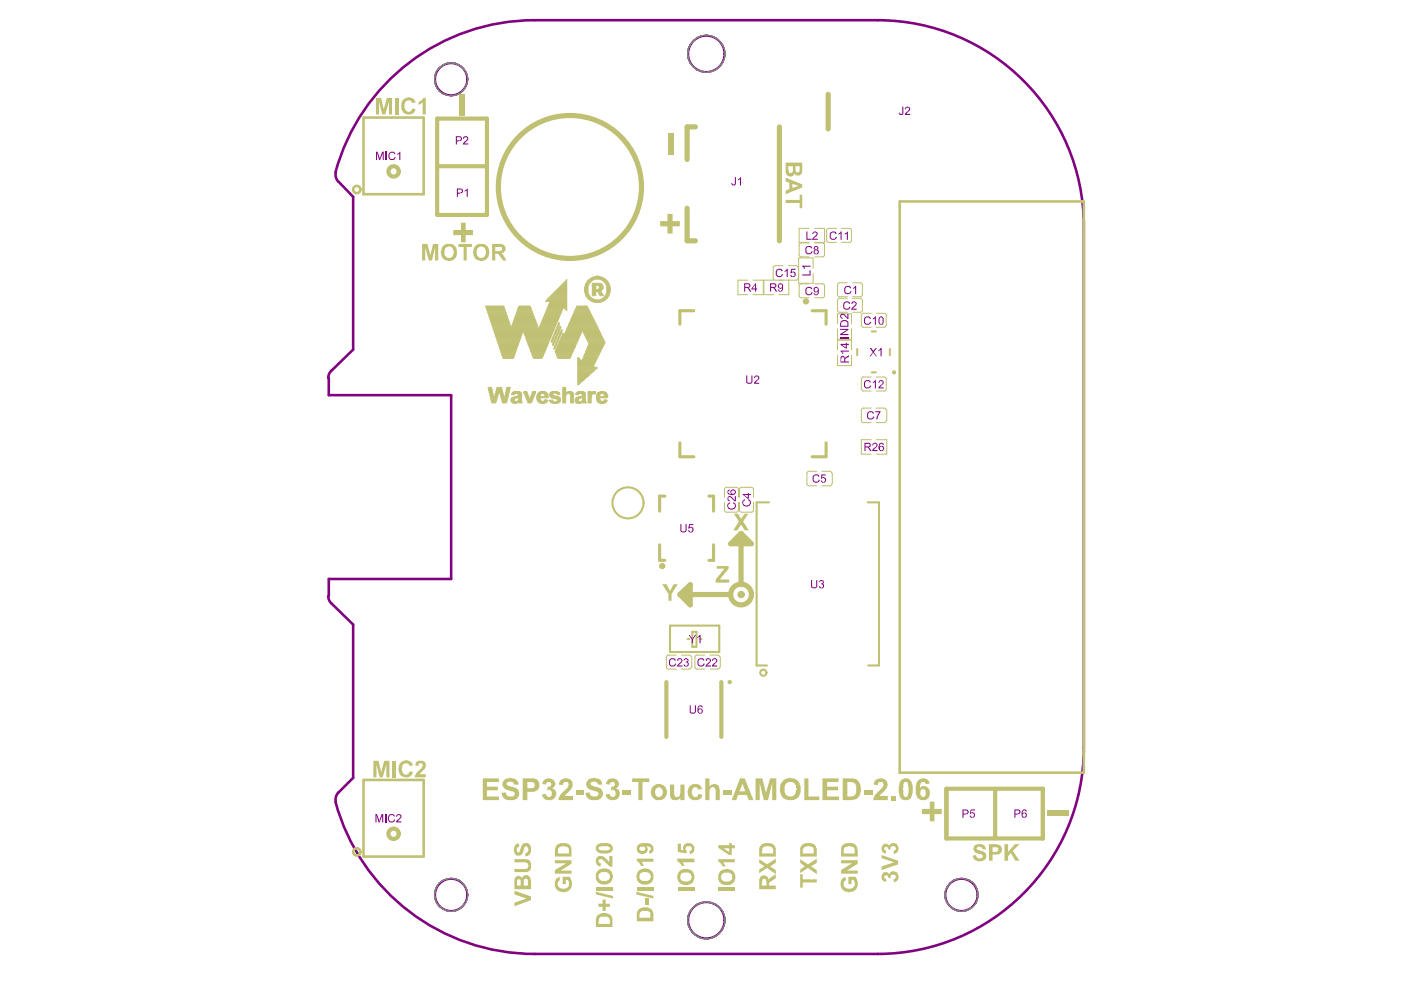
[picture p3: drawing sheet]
<svg xmlns="http://www.w3.org/2000/svg" width="297mm" height="210mm" viewBox="0 0 297 210" stroke-linecap="round" stroke-linejoin="round" font-family="sans-serif">
<g fill="none" stroke="#808080" stroke-width=".21">
<circle cx="95.5" cy="16.8" r="3.5"/>
<circle cx="149.4" cy="11.4" r="3.9"/>
<circle cx="95.5" cy="189.3" r="3.5"/>
<circle cx="149.4" cy="194.7" r="3.9"/>
<circle cx="203.4" cy="189.3" r="3.5"/>
</g>
<path d="M71 36.4a43.7 43.7 0 0 1 42.1-32.1h72.5a43.6 43.6 0 0 1 43.7 43.6v110.3a43.6 43.6 0 0 1-43.7 43.6h-72.5a43.7 43.7 0 0 1-42.1-32.1M71.1 36.4a2.19 2.19 0 0 0 .5 2.1M71.6 38.5l3.1 3.1v32.4l-4.6 4.4a2.19 2.19 0 0 0-.7 1.6M69.6 80v3.6h25.9v38.9h-25.9v3.6M69.4 126.1a2.19 2.19 0 0 0 .7 1.6l4.6 4.5v32.4l-3.1 3.1M71.6 167.6a2.19 2.19 0 0 0-.5 2.2" fill="none" stroke="#800080" stroke-width=".55"/>
<g fill="none" stroke="#800080" stroke-width=".44">
<circle cx="95.5" cy="16.8" r="3.4"/>
<circle cx="149.4" cy="11.4" r="3.8"/>
<circle cx="95.5" cy="189.4" r="3.4"/>
<circle cx="149.4" cy="194.7" r="3.8"/>
<circle cx="203.4" cy="189.4" r="3.4"/>
</g>
<g fill="none" stroke="#c0c073" stroke-width=".22">
<path d="M158.2 59.3h-2.1v3.1h2.1M159.3 59.3h2.2v3.1h-2.2M163.6 56.7v2.1M163.7 59.3h-2.1v3.1h2.1M164 59.3h4.4M164 56.2h1.7M166.8 56.2h1.6M166.9 59.3v3.1h-2.1M169.1 51.8v2.1M169.5 51.4h1.7M169.5 54.4h1.7M171.2 48.3h-2.1v3h2.1"/>
<path d="M172 56.8v-2.2h-3v5.3h3v-2M172.4 48.3h2v3h-2M172.4 51.4h1.6M172.4 54.4h1.6M174.4 51.8v2.1M174.9 48.8v2M175.3 51.3h1.7M175.3 48.3h1.7M177.6 59.8h1.7M178.1 51.3h1.6M178.1 48.3h1.6M180.2 48.8v2"/>
<path d="M180.4 59.8h1.6M169.1 60.5v2.1M169.5 60.1h1.7M169.5 63h1.7M172.4 60.1h1.6M172.4 63h1.6M174.4 60.5v2.1M177.2 68.5v-2.1h3v2.1M177.2 69.6v2.2h3v-2.2M177.2 74.1v-2.1h3v2.1M177.2 75.2v2.2h3v-2.2M177.2 60.3v2.1"/>
<path d="M177.2 63.6v2M177.6 66.1h1.7M177.6 62.8h1.7M177.6 63.1h1.7M180.4 66.1h1.6M180.4 62.8h1.6M180.4 63.1h1.6M182.2 66.7v2.1M182.5 60.3v2.1M182.5 63.6v2M182.7 79.8h1.6M182.7 69.3h1.6"/>
<path d="M182.7 66.3h1.6M185.4 79.8h1.7M185.4 69.3h1.7M185.4 66.3h1.7M187.5 66.7v2.1M171.2 99.7h1.6M173.9 99.7h1.6M182.2 80.2v2.1M182.2 86.8v2.2M182.7 89.4h1.6M182.7 86.4h1.6M182.7 82.7h1.6"/>
<path d="M184.3 93h-2.1v3.1h2.1M185.4 93h2.2v3.1h-2.2M185.4 89.4h1.7M185.4 86.4h1.7M185.4 82.7h1.7M187.5 80.2v2.1M187.6 86.8v2.2M153.3 103.6v1.6M153.3 106.3v1.6M153.7 108.4h2.1M153.7 103.1h2.1M156.2 103.6v1.6"/>
<path d="M156.2 106.3v1.6M156.5 103.6v1.6M156.5 106.3v1.6M156.9 108.4h2.1M156.9 103.1h2.1M159.4 103.6v1.6M159.4 106.3v1.6M170.7 100.2v2.1M171.2 102.8h1.6M173.9 102.8h1.6M176.1 100.2v2.1M141 139.1v2"/>
<path d="M141.4 138.6h1.7M144.2 138.6h1.6M146.4 139.1v2M147 139.1v2M147.5 138.6h1.6M150.2 138.6h1.6M152.4 139.1v2M141.4 141.6h1.7M144.2 141.6h1.6M147.5 141.6h1.6M150.2 141.6h1.6"/>
</g>
<path d="M181.4 73.9v1.3M184.4 78.8h.9M184.4 70.1h.9M188.3 73.9v1.3M162.7 106.3h-2.6v34.5h2.2M183.6 106.3h2.4v34.5h-2.3M141.8 132.4h10.4v5.6h-10.4zM145.5 135.2h.3M146.5 133.7h.8v3.2h-.8zM148 135.2h.4" fill="none" stroke="#c0c073" stroke-width=".44"/>
<path d="M146.8 65.7h-3v2.9M171.8 65.7h3v2.9M143.8 93.7v3h3M174.8 93.7v3h-3M139.6 115.3v3.3h1.1M140.7 105h-1.1v3.2M150 105h1v3.2M151 115.3v3.3h-1" fill="none" stroke="#c0c073" stroke-width=".66"/>
<path d="M175.2 19.9v7.4M147.1 26.8h-1.7v7M164.9 26.8v24.2M145.4 44.1v6.9h1.7M154.6 115.1l2.2-2.2 2.2 2.2zM156.8 115.1v8.6M143.8 125.8l2.2-2.1v4.3zM146 125.8h8.6" fill="none" stroke="#c0c073" stroke-width="1.1"/>
<g fill="none" stroke="#c0c073" stroke-width=".21">
<path d="M119.1 59.9h.8M119.3 59.8h.6M119.4 59.7h.5M119.5 59.6h.4M119.6 59.5h.3M119.7 59.4h.2M119.8 59.3h.1M119.8 59.2h.1M124 59.9h.7M124.1 59.8h.8M124.1 59.7h.9M124.2 59.6h.9"/>
<path d="M124.2 59.5h1M124.3 59.4h1M124.4 59.3h1.1M124.5 59.2h1.3M124.6 59.1h3.5M124.9 59h3M125 58.8h2.8M125.2 58.7h2.4M125.3 59.9h1.7M125.4 58.6h2M125.8 58.5h1.1M126.2 58.4h.4"/>
<path d="M126.9 59.2h1.4M127.3 59.3h1.1M127.5 59.4h1M127.6 59.5h1M127.7 59.6h.9M127.8 59.7h.9M127.9 59.8h.9M128 59.9h.8M102.7 64.8h3.9M102.8 65h3.8M102.8 64.9h3.8M102.8 65.1h3.8"/>
<path d="M102.9 65.4h4M102.9 65.3h3.9M102.9 65.2h3.9M103 65.7h4M103 65.6h3.9M103 65.5h3.9M103.1 66.1h4M103.1 66h3.9M103.1 65.9h3.9M103.2 66.4h4M103.2 66.3h3.9M103.2 66.2h3.9"/>
<path d="M103.4 66.7h3.9M103.4 66.6h3.8M103.4 66.5h3.8M103.5 67.1h3.9M103.5 67h3.8M103.5 66.8h3.8M103.6 67.4h3.8M103.6 67.3h3.8M103.6 67.2h3.8M103.7 67.7h3.9M103.7 67.6h3.8M103.7 67.5h3.8"/>
<path d="M103.8 67.8h3.8M103.8 68.1h3.9M103.8 67.9h3.8M103.9 68.4h3.9M103.9 68.3h3.8M103.9 68.2h3.8M104 68.7h4M104 68.6h3.8M104 68.5h3.8M104.1 69h4M104.1 68.9h3.9M104.1 68.8h3.9"/>
<path d="M104.2 69.4h9.7M104.2 69.3h3.9M104.2 69.1h3.9M104.3 69.7h13M104.3 69.6h13M104.3 69.5h13.1M104.4 70h12.8M104.4 69.9h12.8M104.4 69.8h12.8M104.6 70.4h6M104.6 70.2h6M104.6 70.1h6"/>
<path d="M104.7 70.7h5.8M104.7 70.6h5.8M104.7 70.5h5.8M104.8 71h5.6M104.8 70.9h5.6M104.8 70.8h5.6M104.9 71.3h5.4M104.9 71.2h5.4M104.9 71.1h5.4M105 71.7h5.2M105 71.6h5.2M105 71.4h5.2"/>
<path d="M105.1 72h4.8M105.1 71.9h4.9M105.1 71.8h4.9M105.2 72.3h4.6M105.2 72.2h4.7M105.2 72.1h4.7M105.3 72.7h4.4M105.3 72.5h4.5M105.3 72.4h4.5M105.4 73h4.2M105.4 72.9h4.3M105.4 72.8h4.3"/>
<path d="M105.5 73.3h4M105.5 73.2h4.1M105.5 73.1h4.1M105.7 73.6h3.7M105.7 73.5h3.7M105.7 73.4h3.8M105.8 74h3.5M105.8 73.7h3.6M105.8 73.9h3.5M105.9 74.3h3.3M105.9 74.2h3.3M105.9 74.1h3.4"/>
<path d="M106 74.6h3.1M106 74.5h3.1M106 74.4h3.2M106.1 75h2.8M106.1 74.8h2.8M106.1 74.7h3M106.2 75.3h2.6M106.2 75.2h2.6M106.2 75.1h2.7M106.3 75.6h2.4M106.3 75.5h2.4M106.3 75.4h2.5"/>
<path d="M106.4 75.8h2.2M106.4 75.7h2.2M108.2 69.3h5.7M108.2 69.1h5.6M108.3 69h5.5M108.3 68.9h5.5M108.3 68.8h5.4M108.4 68.7h5.3M108.4 68.6h5.3M108.4 68.5h5.2M108.5 68.4h5.1M108.5 68.3h4.9"/>
<path d="M108.6 68.2h4.8M108.6 68.1h4.8M108.6 67.9h4.7M108.7 67.8h4.6M108.7 67.7h4.6M108.7 67.6h4.5M108.8 67.5h4.4M108.8 67.4h4.3M108.8 67.3h4.3M108.9 67.2h4.2M108.9 67.1h4.1M108.9 67h4.1"/>
<path d="M109.1 66.8h3.8M109.1 66.7h3.8M109.2 66.6h3.7M109.2 66.5h3.6M109.2 66.4h3.6M109.3 66.3h3.5M109.3 66.2h3.4M109.3 66.1h3.4M109.4 66h3.3M109.4 65.9h3.2M109.4 65.7h3.2M109.5 65.6h3"/>
<path d="M109.5 65.5h3M109.5 65.4h3M109.6 65.3h2.7M109.6 65.2h2.7M109.6 65.1h2.7M109.7 65h2.5M109.7 64.9h2.5M109.8 64.8h2.3M110.7 70.1h6.4M110.8 70.5h6.2M110.8 70.4h6.2M110.8 70.2h6.3"/>
<path d="M110.9 70.8h5.9M110.9 70.7h5.9M110.9 70.6h5.9M111 71h5.7M111 70.9h5.7M111.1 71.3h5.5M111.1 71.2h5.5M111.1 71.1h5.5M111.2 71.7h5.2M111.2 71.6h5.3M111.2 71.4h5.3M111.4 72h4.9"/>
<path d="M111.4 71.9h4.9M111.4 71.8h5M111.5 72.2h4.7M111.5 72.1h4.8M111.6 72.5h4.5M111.6 72.4h4.5M111.6 72.3h4.6M111.7 72.9h4.3M111.7 72.8h4.3M111.7 72.7h4.4M111.8 73.1h4.1M111.8 73h4.1"/>
<path d="M111.9 73.4h3.8M111.9 73.3h3.8M111.9 73.2h4M112 73.6h3.6M112 73.5h3.6M112.1 74h3.4M112.1 73.7h3.4M112.1 73.9h3.4M112.2 74.3h3.1M112.2 74.2h3.2M112.2 74.1h3.2M112.3 74.5h3"/>
<path d="M112.3 74.4h3M112.5 74.8h2.6M112.5 74.7h2.7M112.5 74.6h2.7M112.6 75.2h2.4M112.6 75.1h2.4M112.6 75h2.5M112.7 75.4h2.2M112.7 75.3h2.3M112.8 75.7h2M112.8 75.6h2M112.8 75.5h2.1"/>
<path d="M112.9 75.8h1.8M114.1 69.4h3.3M114.1 69.3h3.3M114.1 69.1h3.4M114.2 69h3.3M114.2 68.9h3.4M114.3 68.8h3.3M114.3 68.7h3.4M114.3 68.6h3.4M114.4 68.5h3.3M114.4 68.4h3.4M114.5 68.3h3.3"/>
<path d="M114.5 68.2h3.4M114.7 67.8h3.4M114.7 68.1h3.2M114.7 67.9h3.4M114.8 67.7h3.3M114.8 67.6h3.4M114.9 67.5h3.3M114.9 67.4h3.4M114.9 67.3h3.4M115 67.2h3.3M115 67.1h3.4M115.1 67h3.3"/>
<path d="M115.1 66.8h3.4M115.2 66.7h3.3M115.2 66.6h3.4M115.2 66.5h3.4M115.3 66.4h3.3M115.3 66.3h3.4M115.4 66.2h3.3M115.4 66.1h3.4M115.4 66h3.4M115.4 63.8h4.5M115.4 63.7h4.5M115.5 65.9h3.3"/>
<path d="M115.5 65.7h3.4M115.6 65.6h3.3M115.6 65.5h3.4M115.6 65.4h3.4M115.6 63.6h4.3M115.6 63.4h4.3M115.7 63.3h4.2M115.7 65.3h3.4M115.7 65.2h3.4M115.9 63.2h4M115.9 65h4M115.9 65.1h3.2"/>
<path d="M116 63.1h3.9M116 64.9h3.9M116 64.8h3.9M116 64.7h3.9M116.1 63h3.8M116.1 64.5h3.8M116.1 64.4h3.8M116.2 62.9h3.7M116.2 64.3h3.7M116.2 64.2h3.7M116.3 62.8h3.6M116.3 64.1h3.6"/>
<path d="M116.3 64h3.6M116.3 63.9h3.6M116.4 62.7h3.5M116.5 62.6h3.4M116.6 62.5h3.3M116.6 72.4h.2M116.6 72.3h.2M116.6 72.2h.2M116.6 72.1h.4M116.6 72h.4M116.7 62.4h3.2M116.7 71.9h.4"/>
<path d="M116.7 71.8h.4M116.8 62.2h3.1M116.8 73h.4M116.8 72.9h.4M116.8 71.7h.4M116.8 71.6h.4M116.8 71.4h.4M117 62.1h2.9M117 73.1h.1M117 72.8h.2M117 72.7h.3M117 72.5h.3"/>
<path d="M117 71.3h.3M117 71.2h.3M117.1 62h2.8M117.1 72.4h.3M117.1 72.3h.3M117.1 71.1h.3M117.1 71h.3M117.2 61.9h2.7M117.2 73.7h.2M117.2 73.6h.3M117.2 73.5h.3M117.2 72.2h.3"/>
<path d="M117.2 72.1h.3M117.2 72h.3M117.2 70.9h.2M117.2 70.8h.3M117.2 70.7h.3M117.2 73.9h.2M117.3 61.8h2.6M117.3 73.4h.3M117.3 73.3h.3M117.3 73.2h.3M117.3 71.9h.3M117.3 71.8h.3"/>
<path d="M117.3 70.6h.3M117.3 70.5h.3M117.4 61.7h2.5M117.4 74.3h3.9M117.4 73.1h.3M117.4 73h.3M117.4 71.7h.3M117.4 71.6h.3M117.4 70.4h.3M117.4 70.2h.3M117.4 70.1h.3M117.5 61.6h2.4"/>
<path d="M117.5 74.6h3.6M117.5 74.5h3.7M117.5 74.4h3.7M117.5 74.2h3.8M117.5 74.1h3.8M117.5 72.9h.3M117.5 72.8h.3M117.5 71.4h.3M117.5 71.3h.3M117.5 71.2h.3M117.5 70h.3M117.5 69.9h.3"/>
<path d="M117.6 61.5h2.3M117.6 74.8h3.4M117.6 74.7h3.5M117.6 74h3.9M117.6 72.7h.2M117.6 72.5h.3M117.6 72.4h.3M117.6 71.1h.3M117.6 71h.3M117.6 69.8h.3M117.6 69.7h.3M117.6 73.9h3.9"/>
<path d="M117.7 61.4h2.2M117.7 75.2h3.2M117.7 75.1h3.2M117.7 75h3.3M117.7 73.7h3.9M117.7 73.6h3.9M117.7 72.3h.4M117.7 72.2h.4M117.7 70.9h.4M117.7 70.8h.4M117.7 69.6h.4M117.7 69.5h.4"/>
<path d="M117.7 69.4h.4M117.8 61.3h2.1M117.8 75.5h3M117.8 75.4h3M117.8 75.3h3.1M117.8 73.5h3.9M117.8 73.4h3.9M117.8 73.3h4M117.8 72.1h.4M117.8 72h.4M117.8 71.9h.4M117.8 70.7h.4"/>
<path d="M117.8 70.6h.4M117.8 70.5h.4M117.8 69.3h.4M117.8 69.1h.4M117.9 61.1h2M117.9 75.7h2.8M117.9 75.6h2.8M117.9 73.2h3.9M117.9 73.1h3.9M117.9 71.8h.4M117.9 71.7h.4M117.9 70.4h.4"/>
<path d="M117.9 70.2h.4M117.9 69h.4M117.9 68.9h.4M117.9 68.8h.4M118.1 61h1.8M118.1 75.8h2.5M118.1 73h3.8M118.1 72.9h3.8M118.1 71.6h.3M118.1 71.4h.3M118.1 70.1h.3M118.1 70h.3"/>
<path d="M118.1 69.9h.3M118.1 68.7h.3M118.1 68.6h.3M118.2 60.9h1.7M118.2 72.8h3.8M118.2 72.7h3.8M118.2 72.5h3.9M118.2 71.3h.3M118.2 71.2h.3M118.2 71.1h.3M118.2 69.8h.3M118.2 69.7h.3"/>
<path d="M118.2 68.5h.2M118.2 68.4h.2M118.2 68.3h.1M118.3 60.8h1.6M118.3 72.4h3.8M118.3 72.3h3.8M118.3 71h.3M118.3 70.9h.3M118.3 69.6h.3M118.3 69.5h.3M118.4 60.7h1.5M118.4 72.2h3.8"/>
<path d="M118.4 72.1h3.8M118.4 70.8h.3M118.4 70.7h.3M118.4 70.6h.4M118.4 69.4h.3M118.4 69.3h.3M118.4 69.1h.2M118.5 60.6h1.4M118.5 72h3.8M118.5 71.9h3.8M118.5 70.5h.3M118.5 70.4h.3"/>
<path d="M118.5 69h.1M118.6 60.5h1.3M118.6 71.8h3.8M118.6 71.7h3.8M118.6 71.6h4M118.6 70.2h.3M118.6 70.1h.3M118.7 60.4h1.2M118.7 71.4h3.9M118.7 71.3h3.9M118.7 70h.3M118.7 69.9h.2"/>
<path d="M118.7 69.8h.2M118.8 60.3h1.1M118.8 71.2h3.9M118.8 71.1h3.9M118.9 60.2h1M118.9 71h3.9M118.9 70.9h3.9M119 60.1h.9M119 70.8h.3M119 70.7h.3M119 70.6h.3M119.3 65.1h.6"/>
<path d="M119.4 70.8h3.5M119.4 70.7h3.5M119.4 65.2h.5M119.5 70.6h3.5M119.5 70.5h3.5M119.5 65.3h.4M119.6 70.4h3.4M119.6 70.2h3.5M119.6 65.4h.3M119.7 70.1h3.4M119.7 70h7.1M119.7 65.5h.2"/>
<path d="M119.8 69.9h7M119.8 69.8h6.9M119.8 69.7h6.8M119.8 65.6h.2M119.9 69.6h6.7M119.9 69.5h6.7M120 69.4h6.5M120 69.3h6.5M120.1 69.1h6.3M120.1 69h6.3M120.2 68.9h6.1M120.2 68.8h6.1"/>
<path d="M120.2 68.7h6M120.4 68.6h5.8M120.4 68.5h5.7M120.5 68.4h5.6M120.5 68.3h5.5M120.6 68.2h5.4M120.6 68.1h5.2M120.7 67.8h5M120.7 67.7h5M120.7 67.9h5.1M120.8 67.6h4.8M120.8 67.5h4.8"/>
<path d="M120.9 67.4h4.6M120.9 67.3h4.6M121 67.2h4.4M121 67.1h4.4M121 67h4.3M121.1 66.8h4.2M121.1 66.7h4.1M121.2 66.6h4M121.2 66.5h3.9M121.3 66.4h3.8M121.3 66.3h3.7M121.5 66.2h3.5"/>
<path d="M121.5 66.1h3.4M121.5 66h3.4M121.6 65.9h3.1M121.6 65.7h3.1M121.7 65.6h2.9M121.7 65.5h2.9M121.8 65.4h2.7M121.8 65.3h2.7M121.9 65.2h2.5M121.9 65h2.4M121.9 65.1h2.5M122 64.9h2.3"/>
<path d="M122 64.8h2.2M122.2 80h1.8M122.2 79.9h1.9M122.2 79.8h2.1M122.2 79.7h2.2M122.2 79.6h2.3M122.2 79.4h2.4M122.2 79.3h2.5M122.2 79.2h2.7M122.2 79.1h2.8M122.2 79h2.9M122.2 78.9h3"/>
<path d="M122.2 78.8h3.2M122.2 78.7h3.3M122.2 78.6h3.4M122.2 78.5h3.5M122.2 77.6h3.5M122.2 77.5h3.3M122.2 77.4h3.4M122.2 77.3h3.4M122.2 77.1h3.5M122.2 77h3.5M122.2 76.3h.8M122.2 76.2h.7"/>
<path d="M122.2 76.1h.6M122.2 75.9h.5M122.2 75.8h.4M122.2 75.7h.2M122.2 75.6h.1M122.2 78.4h3.6M122.2 78.2h3.8M122.2 78.1h3.9M122.2 78h4M122.2 77.9h4.2M122.2 77.8h4.2M122.2 77.7h3.9"/>
<path d="M122.2 76.9h3.6M122.2 76.8h3.6M122.2 76.7h3.8M122.2 76.6h3.8M122.2 76.5h3.9M122.2 76.4h3.9M123.2 76.3h3M123.2 76.2h3M123.2 76.1h3.1M123.3 75.9h3M123.3 75.8h3.1M123.3 70.2h3.6"/>
<path d="M123.3 70.1h3.5M123.4 75.7h3M123.4 75.6h3.1M123.4 75.5h3.1M123.4 70.5h3.6M123.4 70.4h3.6M123.5 75.4h3.1M123.5 75.3h3.1M123.5 70.7h3.7M123.5 70.6h3.5M123.6 61.7h.8M123.6 61.6h.8"/>
<path d="M123.6 61.5h.8M123.6 61.4h.8M123.6 61.3h.8M123.6 61.1h.8M123.6 61h.8M123.6 60.9h.8M123.6 60.8h.8M123.6 75.2h3.1M123.6 75.1h3.1M123.6 75h3.2M123.6 70.9h3.7M123.6 70.8h3.6"/>
<path d="M123.8 62.1h.7M123.8 62h.7M123.8 61.9h.6M123.8 61.8h.6M123.8 60.7h.6M123.8 60.6h.6M123.8 60.5h.7M123.8 60.4h.7M123.8 74.8h3M123.8 74.7h3.1M123.8 71.1h3.6M123.8 71h3.5"/>
<path d="M123.9 62.5h.7M123.9 62.4h.7M123.9 62.2h.6M123.9 60.3h.6M123.9 60.2h.7M123.9 60.1h.7M123.9 74.6h3M123.9 74.5h3.1M123.9 74.4h3.1M123.9 71.3h3.6M123.9 71.2h3.5M124 62.7h.9"/>
<path d="M124 62.6h.7M124 74.3h3.2M124 74.2h3.2M124 71.6h3.6M124 71.4h3.5M124.1 62.8h.8M124.1 74.1h3.2M124.1 74h3.2M124.1 71.8h3.6M124.1 71.7h3.5M124.1 73.9h3.3M124.2 63h1"/>
<path d="M124.2 62.9h.8M124.2 73.7h3.2M124.2 73.6h3.3M124.2 72h3.6M124.2 71.9h3.5M124.3 63.1h1M124.3 73.5h3.2M124.3 73.4h3.3M124.3 73.3h3.3M124.3 72.2h3.6M124.3 72.1h3.5M124.4 63.2h1.1"/>
<path d="M124.4 73.2h3.3M124.4 73.1h3.3M124.4 72.4h3.6M124.4 72.3h3.5M124.5 63.3h1.3M124.5 73h3.3M124.5 72.9h3.3M124.5 72.7h3.4M124.5 72.5h3.5M124.6 72.8h3.3M124.6 63.4h3.5M124.9 63.6h3"/>
<path d="M125 63.7h2.8M125.2 63.8h2.4M125.3 62.6h.8M125.3 62.5h.8M125.3 62.4h.8M125.3 62.2h.8M125.3 62.1h.8M125.3 62h.8M125.3 61.9h.8M125.3 61.8h.8M125.3 61.7h1.9M125.3 61.6h1.9"/>
<path d="M125.3 61.5h1.9M125.3 61.4h2.1M125.3 61.3h2.2M125.3 61.1h.8M125.3 61h.8M125.3 60.9h.8M125.3 60.8h.8M125.3 60.7h.8M125.3 60.6h.8M125.3 60.5h.8M125.3 60.4h2.2M125.3 60.3h2.2"/>
<path d="M125.3 60.2h2.1M125.3 60.1h2M125.4 63.9h2M125.8 64h1.1M126.5 61.8h.8M126.6 62h.8M126.6 61.9h.7M126.6 61.1h.9M126.6 60.5h1M126.7 62.2h.8M126.7 62.1h.8M126.7 61h.9"/>
<path d="M126.7 60.6h.9M126.8 62.5h.8M126.8 62.4h.8M126.8 60.9h.8M126.8 60.8h.8M126.8 60.7h.8M126.9 63.3h1.4M126.9 62.6h.8M127.3 63.2h1.1M127.5 63.1h1M127.6 63h1M127.8 62.9h.8"/>
<path d="M127.8 62.8h.9M127.9 62.7h.9M128 62.6h.8M128.1 62.5h.8M128.1 62.4h.8M128.1 60.2h.8M128.1 60.1h.8M128.3 62.2h.6M128.3 62.1h.7M128.3 62h.7M128.3 60.5h.7M128.3 60.4h.7"/>
<path d="M128.3 60.3h.6M128.4 61.9h.6M128.4 61.8h.6M128.4 61.7h.7M128.4 61.6h.7M128.4 61.5h.7M128.4 61.4h.7M128.4 61.3h.7M128.4 61.1h.7M128.4 61h.7M128.4 60.9h.7M128.4 60.8h.7"/>
<path d="M128.4 60.7h.6M128.4 60.6h.6M103.2 82.1h.8M103.2 82h.8M103.4 82.5h.7M103.4 82.4h.7M103.4 82.3h.7M103.4 82.2h.6M103.4 82.6h.7M103.5 83.1h.7M103.5 83h.7M103.5 82.8h.7"/>
<path d="M103.5 82.7h.6M103.6 83.5h.7M103.6 83.4h.7M103.6 83.3h.7M103.6 83.2h.6M103.7 83.9h.7M103.7 83.8h.7M103.7 83.7h.6M103.7 83.6h.6M103.8 84.4h1.3M103.8 84.3h1.4M103.8 84.2h1.4"/>
<path d="M103.8 84h.6M103.9 84.8h1.1M103.9 84.7h1.2M103.9 84.6h1.2M103.9 84.5h1.2M104 85.3h.9M104 85.1h.9M104 85h1M104 84.9h1M104.6 84h.6M104.6 83.9h.7M104.7 83.8h.6"/>
<path d="M104.7 83.7h.6M104.7 83.6h.6M104.8 83.5h.6M104.8 83.4h.6M104.8 83.3h.6M104.8 83.2h.7M104.9 83.1h.6M104.9 83h.6M104.9 82.8h.6M105 82.7h1.3M105 82.5h1.2M105 82.4h1.2"/>
<path d="M105 82.6h1.3M105.1 82.3h1.1M105.1 82.2h1.1M105.1 82.1h1M105.1 82h1M105.7 83.1h.7M105.7 83h.6M105.7 82.8h.6M105.8 83.4h.6M105.8 83.3h.6M105.8 83.2h.6M105.9 83.8h.6"/>
<path d="M105.9 83.7h.6M105.9 83.6h.6M105.9 83.5h.6M106 84.3h1.4M106 84.2h.6M106 84h.6M106 83.9h.6M106.1 84.6h1.2M106.1 84.5h1.3M106.1 84.4h1.3M106.2 85h1M106.2 84.9h1.1"/>
<path d="M106.2 84.8h1.1M106.2 84.7h1.1M106.3 85.3h.9M106.3 85.1h.9M106.8 84.2h.6M106.8 84h.7M106.8 83.9h.7M106.9 83.8h.6M106.9 83.7h.6M106.9 83.6h.7M106.9 83.5h.7M107 83.4h.6"/>
<path d="M107 83.3h.6M107 83.2h.7M107 83.1h.7M107 83h.7M107.1 82.8h.6M107.1 82.7h.7M107.1 82.5h.7M107.1 82.4h.7M107.1 82.6h.7M107.2 82.3h.6M107.2 82.2h.8M107.2 82.1h.8"/>
<path d="M107.2 82h.8M108.1 84.8h.7M108.1 84.7h.7M108.1 84.6h.7M108.1 84.5h.7M108.2 85h2.2M108.2 84.9h.9M108.2 84.4h.7M108.2 84.3h1.1M108.2 83.5h.6M108.2 83.4h.7M108.3 85.1h1.4"/>
<path d="M108.3 84.2h2.1M108.3 83.3h.9M108.3 83.2h2M108.4 85.3h1.1M108.4 83.1h1.9M108.5 84h1.9M108.5 83h1.7M108.6 85.4h.7M108.7 83.9h1.7M108.7 82.8h1.2M109.3 84.9h1.1M109.3 83.8h1.1"/>
<path d="M109.4 83.3h1M109.5 84.8h.9M109.6 84.7h.8M109.6 84.6h.8M109.6 83.7h.8M109.6 83.5h.8M109.6 83.4h.8M109.7 84.5h.7M109.7 84.4h.7M109.7 84.3h.7M109.7 83.6h.7M109.8 85.3h.7"/>
<path d="M109.8 85.1h.7M110.8 83.2h.8M110.8 83.1h.8M110.8 83h.7M110.8 82.8h.7M110.9 83.4h.8M110.9 83.3h.7M111 83.6h.8M111 83.5h.7M111.1 83.9h.8M111.1 83.8h.7M111.1 83.7h.7"/>
<path d="M111.2 84.2h.7M111.2 84h.7M111.4 84.5h1.4M111.4 84.4h.6M111.4 84.3h.6M111.5 84.7h1.2M111.5 84.6h1.2M111.6 84.9h1M111.6 84.8h1M111.7 85.3h.8M111.7 85.1h.8M111.7 85h.9"/>
<path d="M112.1 84.4h.7M112.1 84.3h.7M112.2 84.2h.7M112.2 84h.7M112.2 83.9h.8M112.3 83.8h.7M112.3 83.7h.7M112.5 83.6h.6M112.5 83.5h.6M112.5 83.4h.7M112.6 83.3h.6M112.6 83.2h.7"/>
<path d="M112.6 83.1h.7M112.7 83h.6M112.7 82.8h.6M113.6 84.5h.7M113.6 84.4h.7M113.6 84.3h.7M113.6 84.2h2.4M113.6 84h2.4M113.6 83.9h2.4M113.6 83.8h.7M113.6 83.7h.7M113.7 84.8h.8"/>
<path d="M113.7 84.7h.7M113.7 84.6h.6M113.7 83.6h.6M113.7 83.5h.6M113.7 83.4h.7M113.8 84.9h2.1M113.8 83.3h1M113.9 85h1.8M113.9 83.2h1.8M114 85.1h1.6M114 83.1h1.6M114.1 85.3h1.4"/>
<path d="M114.1 83h1.4M114.3 82.8h1M114.4 85.4h.8M114.9 83.3h1M115.1 84.8h.8M115.1 83.4h.8M115.2 84.7h.8M115.2 84.6h.4M115.2 83.5h.8M115.3 83.8h.7M115.3 83.7h.7M115.3 83.6h.7"/>
<path d="M116.2 84.8h.8M116.2 84.7h.8M116.3 84.9h.9M116.3 83.8h1.6M116.3 83.7h1.1M116.3 83.6h.8M116.3 83.5h.7M116.3 83.4h.7M116.3 83.3h.8M116.4 85h2.1M116.4 83.9h1.8M116.4 83.2h2"/>
<path d="M116.4 83.1h2M116.5 85.1h1.9M116.5 84h1.9M116.6 85.3h1.6M116.6 84.2h1.9M116.6 83h1.6M116.7 84.6h.1M116.7 82.8h1.2M117 85.4h.9M117 84.3h1.6M117.4 84.4h1.2M117.7 84.9h.9"/>
<path d="M117.7 83.3h.8M117.8 84.5h.8M117.8 83.4h.7M117.9 84.8h.7M117.9 84.7h.7M117.9 84.6h.7M117.9 83.5h.4M119 85.3h.7M119 85.1h.7M119 85h.7M119 84.9h.7M119 84.8h.7"/>
<path d="M119 84.7h.7M119 84.6h.7M119 84.5h.7M119 84.4h.7M119 84.3h.7M119 84.2h.7M119 84h.7M119 83.9h.7M119 83.8h.7M119 83.7h.7M119 83.6h.8M119 83.5h.8"/>
<path d="M119 83.4h.9M119 83.3h1.1M119 83.2h2.2M119 83.1h.7M119 83h.7M119 82.8h.7M119 82.7h.7M119 82.5h.7M119 82.4h.7M119 82.3h.7M119 82.2h.7M119 82.1h.7"/>
<path d="M119 82h.7M119 82.6h.7M119.8 83.1h1.4M119.9 83h1.2M120.1 82.8h.8M120.4 83.3h.9M120.6 83.4h.7M120.7 85.3h.6M120.7 85.1h.6M120.7 85h.6M120.7 84.9h.6M120.7 84.8h.6"/>
<path d="M120.7 84.7h.6M120.7 84.6h.6M120.7 84.5h.6M120.7 84.4h.6M120.7 84.3h.6M120.7 84.2h.6M120.7 84h.6M120.7 83.9h.6M120.7 83.8h.6M120.7 83.7h.6M120.7 83.6h.6M120.7 83.5h.6"/>
<path d="M121.7 84.9h.9M121.7 84.8h.7M121.7 84.7h.6M121.7 84.6h.6M121.7 84.5h.7M121.7 84.4h.9M121.8 85.1h1.4M121.8 85h2.2M121.8 84.3h1.1M121.8 83.5h.6M121.8 83.4h.6M121.8 83.3h.9"/>
<path d="M121.9 85.3h1.2M121.9 84.2h2M121.9 83.2h2M122 84h1.9M122 83.1h1.8M122.1 85.4h.8M122.1 83h1.5M122.2 81.4h.2M122.2 81.3h.4M122.2 81.2h.5M122.2 81.1h.6M122.2 81h.7"/>
<path d="M122.2 80.9h.8M122.2 80.8h.9M122.2 80.7h1.1M122.2 80.5h1.2M122.2 80.4h1.3M122.2 80.3h1.4M122.2 80.2h1.6M122.2 80.1h1.7M122.3 83.9h1.6M122.3 82.8h1.1M122.9 84.9h1.1M122.9 83.8h1"/>
<path d="M122.9 83.3h1M123.1 84.8h.8M123.1 83.4h.8M123.2 84.7h.7M123.2 84.6h.7M123.2 84.5h.7M123.2 84.4h.7M123.2 84.3h.7M123.2 83.7h.7M123.2 83.6h.7M123.2 83.5h.7M123.3 85.3h.8"/>
<path d="M123.3 85.1h.7M124.4 85.3h.7M124.4 85.1h.7M124.4 85h.7M124.4 84.9h.7M124.4 84.8h.7M124.4 84.7h.7M124.4 84.6h.7M124.4 84.5h.7M124.4 84.4h.7M124.4 84.3h.7M124.4 84.2h.7"/>
<path d="M124.4 84h.8M124.4 83.9h.8M124.4 83.8h.8M124.4 83.7h.8M124.4 83.6h.8M124.4 83.5h.9M124.4 83.4h1M124.4 83.3h1.6M124.4 83.2h1.6M124.4 83.1h.7M124.4 83h.7M124.4 82.8h.7"/>
<path d="M125.2 83.1h.9M125.2 83h.9M125.4 82.8h.6M125.7 83.4h.3M126.2 84.6h.7M126.2 84.5h.7M126.2 84.4h.6M126.2 84.3h.7M126.2 84.2h2.4M126.2 84h2.4M126.2 83.9h2.4M126.2 83.8h.6"/>
<path d="M126.2 83.7h.6M126.2 83.6h.7M126.3 84.8h.9M126.3 84.7h.7M126.3 83.5h.6M126.3 83.4h.7M126.4 85h2M126.4 84.9h2M126.4 83.3h.9M126.4 83.2h2M126.5 85.1h1.8M126.5 83.1h1.8"/>
<path d="M126.7 85.3h1.3M126.7 83h1.3M126.9 85.4h.9M126.9 82.8h.9M127.5 83.3h.9M127.7 84.8h.8M127.7 83.4h.8M127.8 84.7h.7M127.8 84.6h.5M127.8 83.6h.8M127.8 83.5h.7M127.9 83.8h.7"/>
<path d="M127.9 83.7h.7"/>
</g>
<path d="M92.5 25.1h10.5v20.4h-10.5zM92.5 35.2h10.5M141 144.3v11.6M152.6 144.3v11.6M200.2 166.9h20.4v10.5h-20.4zM210.5 166.9v10.5" fill="none" stroke="#c0c073" stroke-width=".88"/>
<path d="M76.9 24.9h12.7v16.2h-12.7zM190.4 42.6h38.9v120.9h-38.9zM76.9 165h12.7v16.2h-12.7z" fill="none" stroke="#c0c073" stroke-width=".55"/>
<g fill="#c0c073">
<path d="M155.9 113.3h1.8v1.8h-1.8z" fill-rule="evenodd"/>
<path d="M144.3 124.9h1.7v1.8h-1.7z" fill-rule="evenodd"/>
<path d="M141.3 28.3h1.2v4.5h-1.2z" fill-rule="evenodd"/>
<path d="M97.2 19.9h1.2v4.5h-1.2z" fill-rule="evenodd"/>
<path d="M221.5 171.4h4.5v1.2h-4.5z" fill-rule="evenodd"/>
</g>
<g fill="#c0c073">
<path d="M155.2 108.7h.9l.7 1.1 .7-1.1h.8l-1.1 1.6 1.2 1.9h-.9l-.7-1.2-.8 1.2h-.9l1.2-1.9z"/>
<path d="M151.6 119.8h2.5v.5l-1.8 2.3h2v.7h-2.9v-.7l1.9-2.3h-1.7z"/>
<path d="M89.3 51.6h1.1l.7 2.4 .5-2.4h1.1v3.5h-.7v-2.7l-.6 2.7h-.7l-.7-2.7v2.7h-.7z"/>
<path d="M97 51.6h2.8v.7h-1.1v2.8h-.6v-2.8h-1.1z"/>
<path d="M206 179.1a1.73 1.73 0 0 1 2.5 .1l.1 .5-.8-.1a.63 .63 0 0 0-.6-.4 .63 .63 0 0 0-.6 .4l.4 .3a1.61 1.61 0 0 1 1.7 1.1 1.37 1.37 0 0 1-2.1 1.1l-.3-.1-.5-.6v-.4l.7-.1v.1a.79 .79 0 0 0 .6 .6 .79 .79 0 0 0 .8-.4l.1-.1-.1-.2-.4-.2a1.37 1.37 0 0 1-1.6-1.1z"/>
<path d="M212.5 178.6h.8v1.7l1.4-1.7h1l-1.4 1.4 1.4 2.1h-.9l-1-1.6-.5 .6v1h-.8z"/>
<path d="M186.6 185a.89 .89 0 0 1 1.6 0 .95 .95 0 0 1 1.4-.5 1.2 1.2 0 0 1-.1 2.1l-.4 .1-.1-.6 .1-.1a.46 .46 0 0 0 .5-.6 .46 .46 0 0 0-.7-.3h-.1a.5 .5 0 0 0-.3 .8l-.6-.2-.1-.2a.36 .36 0 0 0-.4-.3 .36 .36 0 0 0-.3 .4 .36 .36 0 0 0 .4 .4l-.1 .6a1.13 1.13 0 0 1-.8-1.5z"/>
<path d="M186.5 180.9l3.5 1.2v.8l-3.5 1.2v-.8l2.6-.8-2.6-.9z"/>
<path d="M186.7 178.8a.81 .81 0 0 1 1.5 .3 .94 .94 0 0 1 .8-.7 .94 .94 0 0 1 .9 .5 1.17 1.17 0 0 1-.8 1.8l-.1-.7a.52 .52 0 0 0 .4-.7 .52 .52 0 0 0-.8-.1 .42 .42 0 0 0-.1 .6l-.6-.1a.45 .45 0 0 0-.4-.5 .45 .45 0 0 0-.4 .5l.1 .2 .3 .1-.1 .6a.72 .72 0 0 1-.8-.7h-.1v-.7z"/>
<path d="M195.1 171.2h1.6v-1.6h1v1.6h1.5v1.1h-1.5v1.5h-1v-1.5h-1.6z"/>
<path d="M178.1 186.1l.7-.6 .3 .8a.6 .6 0 0 0-.6 .8v.1a.98 .98 0 0 0 1.2 .8 1.03 1.03 0 0 0 1.1-.4 1.03 1.03 0 0 0-.1-1.2l-.1-.2h-.4v.9h-.7v-1.6h1.4a1.89 1.89 0 0 1-.6 3.2h-.1a1.76 1.76 0 0 1-2.4-2.1z"/>
<path d="M178 182h3.5v.8l-2.3 1.4h2.3v.7h-3.5v-.8l2.3-1.4h-2.3z"/>
<path d="M160.6 181.8l1.7 1.1 1.8-1.2v.9l-1.2 .7 1.2 .8v.9l-1.8-1.3-1.7 1.1v-.8l1.1-.7-1.1-.7z"/>
<path d="M169.3 185h.5v1.1h3v.6h-3v1.1h-.5z"/>
<path d="M169.3 181.8l1.6 1.1 1.9-1.2v.9l-1.2 .7 1.2 .8v.9l-1.9-1.3-1.6 1.1v-.8l1-.7-1-.7z"/>
<path d="M152 187.8h3.5v.7h-3.5z"/>
<path d="M152 181.8h3.5v.7h-2.6l.6 .8h-.7l-.3-.6-.5-.4z"/>
<path d="M166.2 42.3h3v-1.1h.5v2.9h-.5v-1.1h-3z"/>
<path d="M117.6 186l.8-.5 .1 .8a.42 .42 0 0 0-.4 .5 1.08 1.08 0 0 0 1.4 1.2 1.14 1.14 0 0 0 .6-1.8h-.4v.9h-.7v-1.6h1.6l.1 .4a1.82 1.82 0 0 1-.5 2.6l-.1 .1a2.14 2.14 0 0 1-2-.1 2 2 0 0 1-.5-2.5z"/>
<path d="M117.4 182h3.5v.8l-2.3 1.4h2.3v.7h-3.5v-.8l2.4-1.4h-2.4z"/>
<path d="M143.4 187.8h3.5v.7h-3.5z"/>
<path d="M143.3 181.7h3.6v.8h-2.5l.4 .7h-.6l-.3-.5-.6-.5z"/>
<path d="M143.4 178.5h.7v1.3l.5 .1v-.1a1.13 1.13 0 0 1 .3-1.1 1.13 1.13 0 0 1 1.1-.3 1.17 1.17 0 0 1 .9 1.2 1.17 1.17 0 0 1-1 1.1v-.7a.53 .53 0 0 0 .4-.6 .53 .53 0 0 0-.7-.3 .49 .49 0 0 0-.5 .2 .49 .49 0 0 0 .1 .5l.1 .8-1.9-.3z"/>
<path d="M140.1 123.6h.9l.8 1.4 .7-1.4h.9l-1.3 2.1v1.4h-.7v-1.4z"/>
<path d="M139.7 46.8h1.5v-1.5h1.1v1.5h1.5v1.1h-1.5v1.5h-1.1v-1.5h-1.5z"/>
<path d="M79 161h1.1l.5 2.4 .7-2.4h1.1v3.5h-.7v-2.8l-.7 2.8h-.7l-.6-2.8v2.8h-.7z"/>
<path d="M83.1 161h.6v3.5h-.6z"/>
<path d="M84.6 161.5a1.57 1.57 0 0 1 2.7 .4l-.6 .2a.56 .56 0 0 0-.7-.6 1.05 1.05 0 0 0-.9 1.7 .77 .77 0 0 0 .8 .7 .77 .77 0 0 0 .8-.7l.6 .2a1.42 1.42 0 0 1-2.2 .9h-.1a2.06 2.06 0 0 1-.6-2.2z"/>
<path d="M88 161.3a1.65 1.65 0 0 1 1.9-.1 1.29 1.29 0 0 1-.5 1.9l-.6 .7h1.3v.7h-2.3a2.3 2.3 0 0 1 1.2-1.8l.2-.2a.56 .56 0 0 0 .2-.8 .56 .56 0 0 0-.8-.2l-.1 .6-.7-.1z"/>
<path d="M79.5 20.7h1.1l.6 2.4 .6-2.4h1.1v3.5h-.6v-2.7l-.8 2.7h-.6l-.7-2.7v2.7h-.7z"/>
<path d="M83.6 20.7h.7v3.5h-.7z"/>
<path d="M85.1 21.3a1.57 1.57 0 0 1 2.8 .3l-.7 .2a.56 .56 0 0 0-.6-.5 1.05 1.05 0 0 0-.9 1.6 .77 .77 0 0 0 .8 .8 .77 .77 0 0 0 .7-.8l.7 .2a1.48 1.48 0 0 1-2.5 .7 2.26 2.26 0 0 1-.5-2z"/>
<path d="M88.5 21.6l.7-.3 .3-.6h.6v3.5h-.7v-2.5l-.9 .4z"/>
<path d="M95.9 48.7h1.6v-1.6h1v1.6h1.6v1.1h-1.6v1.5h-1v-1.5h-1.6z"/>
<path d="M136.6 190.1h.7v1.3h-.7z"/>
<path d="M134.6 188.7l3.6 .9v.5l-3.6-.9z"/>
<path d="M134.7 187.7h3.5v.7h-3.5z"/>
<path d="M134.7 181.7h3.5v.6h-2.5l.5 .9h-.6l-.3-.6-.6-.4z"/>
<path d="M126.6 191.2h.9v-.9h.6v.9h.9v.7h-.9v.9h-.6v-.9h-.9z"/>
<path d="M126.1 188.7l3.6 .9v.5l-3.6-.9z"/>
<path d="M126.1 187.7h3.5v.7h-3.5z"/>
<path d="M126.2 181.6a1.21 1.21 0 0 1 1.8 0l.9 .9v-1.4h.7v2.3l-.4-.1a1.94 1.94 0 0 1-1.2-1h-.1a.78 .78 0 0 0-1.3-.3v.1a.44 .44 0 0 0 .6 .6l-.2 .6a1.1 1.1 0 0 1-.8-1.6z"/>
<path d="M108.8 188.5l3.5 1.2v.8l-3.5 1.3v-.8l2.6-.9-2.6-.9z"/>
<path d="M108.8 181.8h1.8a1.25 1.25 0 0 1 1.6 .7 1.4 1.4 0 0 1-.8 2h-2.6v-.6h1.9a.77 .77 0 0 0 .9-.3 .77 .77 0 0 0 0-.9l-.4-.2h-2.4z"/>
<path d="M108.9 178.8l.5-.3h.4v.7h-.1a.63 .63 0 0 0-.4 .6 .63 .63 0 0 0 .4 .6l.3-.4a1.6 1.6 0 0 1 1-1.6 1.24 1.24 0 0 1 1.3 1.6 1.35 1.35 0 0 1-1.1 1.2h-.1v-.7a.56 .56 0 0 0 .7-.6v-.1a.54 .54 0 0 0-.2-.6 .54 .54 0 0 0-.7 .1l-.1 .6a1.14 1.14 0 0 1-1 1.1 .95 .95 0 0 1-1.1-1v-.6z"/>
<path d="M102.1 164.7h3.4v.8h-2.5v1h2.3v.7h-2.3v1.3h2.5v.8h-3.4z"/>
<path d="M106.5 165.1a2.02 2.02 0 0 1 3.1 .4l.1 .5h-.9a.93 .93 0 0 0-1.5-.3 .31 .31 0 0 0-.1 .3 .31 .31 0 0 0 .3 .2l.6 .3a1.79 1.79 0 0 1 1.7 1.2 1.63 1.63 0 0 1-2.2 1.6 1.74 1.74 0 0 1-1.5-1.4v-.1l.9-.1 .1 .2a.98 .98 0 0 0 1.5 .5h.1a.59 .59 0 0 0 .1-.7 .59 .59 0 0 0-.6-.3l-.2-.1a1.78 1.78 0 0 1-1.7-1.3v-.4z"/>
<path d="M115 165.1a1.46 1.46 0 0 1 1.5-.4 1.46 1.46 0 0 1 1 1.2l-.2 .6-.5 .3 .2 .1a1.13 1.13 0 0 1 .4 1.7 1.28 1.28 0 0 1-1.4 .7 1.31 1.31 0 0 1-1.3-1.2l.8-.1a.66 .66 0 0 0 1 .5 .66 .66 0 0 0 .1-1.1v-.1a.68 .68 0 0 0-.9-.1l.2-.7a.55 .55 0 0 0 .7-.3 .55 .55 0 0 0-.2-.7 .55 .55 0 0 0-.8 .2l-.1 .3-.7-.1z"/>
<path d="M118.6 165a1.65 1.65 0 0 1 2.5 .6 1.86 1.86 0 0 1-.9 2l-.7 .8h1.7v.9h-3a2.6 2.6 0 0 1 1.3-2.1 1.4 1.4 0 0 0 .7-1.5l-.1-.1a.72 .72 0 0 0-1.1 .5l-.7-.1z"/>
<path d="M121.9 167.2h1.6v.9h-1.6z"/>
<path d="M124.2 165.2a2 2 0 0 1 3.1 .2l.2 .6h-1v-.1a.89 .89 0 0 0-1.4-.3l-.1 .1a.39 .39 0 0 0 0 .4 .39 .39 0 0 0 .4 .1l.3 .3a1.7 1.7 0 0 1 1.9 1.6 1.53 1.53 0 0 1-1.5 1.2 1.66 1.66 0 0 1-2.2-1.5l.8-.1v.1a1.03 1.03 0 0 0 .9 .7 1.03 1.03 0 0 0 1-.4 .75 .75 0 0 0-.8-.8 1.97 1.97 0 0 1-1.8-1.3z"/>
<path d="M128.5 165.1a1.44 1.44 0 0 1 1.5-.4 1.44 1.44 0 0 1 1 1.2l-.2 .6-.5 .3a1.36 1.36 0 0 1 .1 2.4 1.88 1.88 0 0 1-1.9-.3l-.2-.3-.2-.5 .9-.1a.65 .65 0 0 0 .8 .6 .65 .65 0 0 0 .4-.9l-.2-.4a.52 .52 0 0 0-.8-.1l.2-.7a.53 .53 0 0 0 .7-.4 .53 .53 0 0 0-.4-.7 .53 .53 0 0 0-.7 .5v.1l-.9-.1z"/>
<path d="M131.8 167.2h1.7v.9h-1.7z"/>
<path d="M133.7 164.7h3.7v.8h-1.5v3.8h-.8v-3.8h-1.4z"/>
<path d="M141.8 166h.8v2a.61 .61 0 0 0 .6 .7 .61 .61 0 0 0 .6-.7l.1-2h.9v3.3h-.9v-.5a1.26 1.26 0 0 1-2 0z"/>
<path d="M145.8 166.5a1.74 1.74 0 0 1 2.6 .1l.2 .3-.9 .2a.61 .61 0 0 0-.7-.5 .61 .61 0 0 0-.5 .7h-.1l.1 .6a.66 .66 0 0 0 .6 .8 .66 .66 0 0 0 .7-.7l.9 .2h-.1a1.39 1.39 0 0 1-1.9 1.1 1.84 1.84 0 0 1-1.1-2.3z"/>
<path d="M149.2 164.7h.9v1.6a1.33 1.33 0 0 1 2 0l.2 .7v2.3h-.9v-1.9a.66 .66 0 0 0-.3-.7 .66 .66 0 0 0-.8 .1l-.2 .4v2.1h-.9z"/>
<path d="M153.1 167.2h1.7v.9h-1.7z"/>
<path d="M159.9 164.7h1.4l.7 3.1 .9-3.1h1.3v4.6h-.8v-3.6l-.9 3.6h-.9l-.9-3.6v3.6h-.8z"/>
<path d="M170.2 164.7h.8v3.8h2.3v.8h-3.1z"/>
<path d="M174 164.7h3.4v.8h-2.4v1h2.3v.7h-2.3v1.3h2.5v.8h-3.5z"/>
<path d="M182.8 167.2h1.7v.9h-1.7z"/>
<path d="M185.2 165a1.68 1.68 0 0 1 2.4 .4l.1 .2a1.44 1.44 0 0 1-.6 1.7l-1 1.1h1.7v.9h-3a3.1 3.1 0 0 1 1.5-2.2l.4-.5a.66 .66 0 0 0 0-1 .66 .66 0 0 0-1 .1v.4l-.8-.1z"/>
<path d="M188.6 168.4h.9v.9h-.9z"/>
<path d="M93.7 52.1a2.2 2.2 0 0 1 2.6 0v.1a2.37 2.37 0 0 1 0 2.4 1.72 1.72 0 0 1-2 .5 1.72 1.72 0 0 1-1-1.7l.1-.8zM94.1 52.6a1.79 1.79 0 0 0 .3 1.8 1.02 1.02 0 0 0 1.1 .1 1.02 1.02 0 0 0 .5-1v-.1a1.15 1.15 0 0 0-.9-1.2l-.6 .1z"/>
<path d="M100.5 52.1a2.19 2.19 0 0 1 2.6 0 2.99 2.99 0 0 1 .3 2.1 1.67 1.67 0 0 1-2.9 .4l-.1-.1a1.93 1.93 0 0 1-.1-2zM101 52.5a1.61 1.61 0 0 0 .3 2 1.12 1.12 0 0 0 1.1-.2 1.12 1.12 0 0 0 .4-1.2 1.01 1.01 0 0 0-.7-.9 1.01 1.01 0 0 0-1.1 .3z"/>
<path d="M104.1 51.6h1.4a1.17 1.17 0 0 1 1.5 1 1.16 1.16 0 0 1-1 1l.6 .5 .6 1h-.8l-.9-1.1a.5 .5 0 0 0-.7-.3v1.4h-.7zM104.8 52.3v.8l1-.1a.42 .42 0 0 0 .4-.5 .42 .42 0 0 0-.7-.2z"/>
<path d="M209.2 178.6h1.7a1.14 1.14 0 0 1 1.1 1.4 1.14 1.14 0 0 1-1.6 .8h-.4v1.3h-.8zM210 179.3v1h.7a.52 .52 0 0 0 .5-.7 .52 .52 0 0 0-.8-.3z"/>
<path d="M178.3 178.7h.1a2.65 2.65 0 0 1 2.7 .1l.4 1v1.4h-3.5v-1.9zM178.6 179.4l-.1 1.2h2.3v-1.1l-.2-.1a1.28 1.28 0 0 0-1.5-.2z"/>
<path d="M161 185.4a1.05 1.05 0 0 1 1.6 .8l.4-.6 1.1-.6v.9l-1.1 .6a.66 .66 0 0 0-.3 .9h1.4v.8h-3.5v-2.1zM161.3 186.2l-.1 1.2h1l-.2-1.1a.4 .4 0 0 0-.3-.4 .4 .4 0 0 0-.4 .3z"/>
<path d="M160.8 178.9a2.43 2.43 0 0 1 3-.1l.3 .6v1.8h-3.5v-1.8zM161.3 179.5l-.1 1.1h2.4v-.7a.95 .95 0 0 0-1.1-.8l-.9 .1z"/>
<path d="M169.5 178.9a2.38 2.38 0 0 1 3-.1l.3 .7v1.7h-3.5v-1.9zM169.9 179.5l-.1 1.1h2.3v-.7a.6 .6 0 0 0-.6-.7l-.8-.1-.4 .1z"/>
<path d="M152.3 184.4a2.13 2.13 0 0 1 2.9 .1 1.82 1.82 0 0 1-.2 2.3 1.82 1.82 0 0 1-2.3 .3 1.82 1.82 0 0 1-.4-2.7zM152.6 185.1v.1a1.04 1.04 0 0 0 .3 1.1 1.04 1.04 0 0 0 1.1 .2 .95 .95 0 0 0 .9-1.1 .95 .95 0 0 0-1.2-.8l-.8 .2z"/>
<path d="M152 178.8h2.3v-.4h.5v.4h.7v.7h-.7v1.4h-.5l-2.3-1.5zM153.1 179.5l1.2 .8v-.8z"/>
<path d="M166.2 34.4h3.5v1.4a1.01 1.01 0 0 1-1 1.3l-.4-.1-.2-.3a.9 .9 0 0 1-.9 .7 .9 .9 0 0 1-.9-.8h-.1zM168.3 35.2v.9a.49 .49 0 0 0 .7 .4 .49 .49 0 0 0 .2-.8v-.5zM166.8 35.2v.7h.1a.48 .48 0 0 0 .4 .7 .48 .48 0 0 0 .5-.7v-.7z"/>
<path d="M166.2 37.6l3.5 1.4v.7l-3.5 1.4v-.8l.8-.3v-1.3l-.8-.3zM167.6 38.9v.9l1.4-.5z"/>
<path d="M117.8 178.7a2.8 2.8 0 0 1 2.7 0l.4 .7v1.8h-3.5v-1.6zM118.2 179.4l-.1 1.2h2.3v-.7a.95 .95 0 0 0-1.1-.8h-.5z"/>
<path d="M143.7 184.3a2.01 2.01 0 0 1 3.1 .6 1.74 1.74 0 0 1-1.9 2.4 1.77 1.77 0 0 1-1.5-1.1 1.77 1.77 0 0 1 .3-1.9zM144.1 185a1.05 1.05 0 0 0 0 1.1 1.05 1.05 0 0 0 1.2 .4h.1a.94 .94 0 0 0 1-1 .94 .94 0 0 0-1.1-.9l-.1-.1-.3 .1a.59 .59 0 0 0-.7 .4z"/>
<path d="M135.1 192.4l.2-.1a2.21 2.21 0 0 1 2.7 .3l.2 .6v1.7h-3.5v-1.9zM135.4 193.1l-.1 1.1h2.3v-.5a.72 .72 0 0 0-.1-.7 .72 .72 0 0 0-.8-.2h-.9z"/>
<path d="M134.9 184.4a1.9 1.9 0 0 1 3.3 .7 1.67 1.67 0 0 1-1.9 2.1h-.1a1.65 1.65 0 0 1-1.4-2.4zM135.4 184.9a1.11 1.11 0 0 0 .2 1.2 1.11 1.11 0 0 0 1.2 .3 .95 .95 0 0 0 .9-1.1 .95 .95 0 0 0-1.2-.8h-.6z"/>
<path d="M134.8 178.9a2.81 2.81 0 0 1 2.9-.3 1.04 1.04 0 0 1 .6 1.1 1.04 1.04 0 0 1-.9 .9v-.7a.4 .4 0 0 0 .3-.5 .4 .4 0 0 0-.6-.2v-.1h-.4a.97 .97 0 0 1 .2 1.1 .97 .97 0 0 1-1.1 .5h-.1a1.21 1.21 0 0 1-1-1.5zM135.3 179.4a.34 .34 0 0 0-.1 .4 .34 .34 0 0 0 .4 .1 .54 .54 0 0 0 .8 0 .54 .54 0 0 0 0-.7l-.5-.1z"/>
<path d="M126.2 194a2.15 2.15 0 0 1 3.3 0l.1 2.2h-3.5zM126.8 194.2l-.2 1.3h2.4v-.6a1.05 1.05 0 0 0-1.4-.9h-.4z"/>
<path d="M126.4 184.3a2.13 2.13 0 0 1 3.1 .2 1.83 1.83 0 0 1-1 2.6 1.83 1.83 0 0 1-2.4-1.2v-.9zM126.8 184.8a1.11 1.11 0 0 0 .1 1.3 1.11 1.11 0 0 0 1.2 .3 .97 .97 0 0 0 .9-1.2 .97 .97 0 0 0-1.3-.7h-.4z"/>
<path d="M126.2 178.9a2.77 2.77 0 0 1 2.6-.4 .99 .99 0 0 1 .9 1 .99 .99 0 0 1-1 1l-.3 .1a2.14 2.14 0 0 1-2.2-.6l-.1-.3zM126.6 179.4a.78 .78 0 0 0 .9 .5 1.54 1.54 0 0 0 1.6-.4 1.54 1.54 0 0 0-1.6-.4l-.7 .1z"/>
<path d="M108.9 185.7a.85 .85 0 0 1 .8-.4 .85 .85 0 0 1 .8 .6 .9 .9 0 0 1 1-.7 .9 .9 0 0 1 .7 1h.1v2h-3.5zM109.5 186.1l-.1 1.3h.8v-.8a.47 .47 0 0 0-.2-.5 .47 .47 0 0 0-.5 0zM110.9 186l-.1 1.4h.9v-.8a.51 .51 0 0 0-.1-.6 .51 .51 0 0 0-.7 0z"/>
<path d="M110.6 164.7h1.5a1.99 1.99 0 0 1 1.9 .8 1.45 1.45 0 0 1-.2 1.5 1.45 1.45 0 0 1-1.5 .6h-.7v1.7h-1zM111.6 165.5v1.3h.6a.72 .72 0 0 0 .8-.2 .72 .72 0 0 0 .1-.8l-.4-.3z"/>
<path d="M137.7 167.6a1.72 1.72 0 0 1 3.4 0 1.72 1.72 0 0 1-3.4 0zM138.7 167a1.28 1.28 0 0 0 .3 1.5l.1 .1a1 1 0 0 0 1-.4 1 1 0 0 0 0-1.1v-.1a.8 .8 0 0 0-.7-.4 .8 .8 0 0 0-.7 .4z"/>
<path d="M156.6 164.7h.9l1.9 4.6h-1l-.4-1.1h-1.9l-.3 1.1h-1zM157.1 165.8l-.6 1.6h1.2z"/>
<path d="M165.7 165.1h.1a2.39 2.39 0 0 1 2.5-.2 2.44 2.44 0 0 1 .9 3.2 2.12 2.12 0 0 1-3.2 .9 2.14 2.14 0 0 1-1-2.4l.1-.7zM166.1 166v.1a2.4 2.4 0 0 0 .3 2.2 1.23 1.23 0 0 0 1.4 .1 1.23 1.23 0 0 0 .6-1.2 1.29 1.29 0 0 0-.5-1.6 1.29 1.29 0 0 0-1.7 .3z"/>
<path d="M178.3 164.7h1.6a1.92 1.92 0 0 1 2.2 2.1 2.09 2.09 0 0 1-1.4 2.4l-2.4 .1zM179.3 165.5v3h.6a1.23 1.23 0 0 0 1.2-1.6 1.16 1.16 0 0 0-1.2-1.4z"/>
<path d="M190.5 165.2a1.34 1.34 0 0 1 1.3-.5 1.34 1.34 0 0 1 1.1 1 3.8 3.8 0 0 1-.4 3.4 1.41 1.41 0 0 1-2.1-.8 4.4 4.4 0 0 1 .1-3.1zM191.2 165.6l-.1 1.2a2.4 2.4 0 0 0 .4 1.8l.4-.1a3.7 3.7 0 0 0 0-3z"/>
<path d="M194.2 165.1a1.46 1.46 0 0 1 2.4 .5l.1 .2-.9 .1a.55 .55 0 0 0-.6-.4 .55 .55 0 0 0-.5 .5l-.1 .7a1.29 1.29 0 0 1 1.6-.1 1.29 1.29 0 0 1 .5 1.4 1.37 1.37 0 0 1-1.7 1.3 1.72 1.72 0 0 1-1.2-2.2v-.9zM194.9 167.1a.96 .96 0 0 0 .6 1.5 1.19 1.19 0 0 0 0-1.6z"/>
</g>
<g fill="none" stroke="#c0c073" stroke-width=".44">
<circle cx="189.1" cy="78.8" r=".22"/>
<circle cx="132.9" cy="106.4" r="3.3"/>
<circle cx="154.4" cy="144.3" r=".22"/>
<circle cx="161.5" cy="142.3" r=".66"/>
</g>
<g fill="none" stroke="#c0c073" stroke-width=".22">
<path d="M163.6 58.8l.2 .4 .2 .1M164 56.2l-.2 .1-.2 .4M168.4 56.2l.2 .1 .2 .4M168.8 58.8l-.2 .4-.2 .1M169.1 53.9l.2 .4 .2 .1M169.5 51.4l-.4 .2v.2M174 51.4l.4 .2v.2M174.4 53.9l-.2 .4-.2 .1M174.9 50.8l.2 .4 .2 .1M175.3 48.3l-.2 .1-.2 .4M177.6 59.8l-.4 .2v.3M179.7 48.3l.4 .2 .1 .3"/>
<path d="M180.2 50.8l-.1 .3-.4 .2M182 59.8l.4 .2 .1 .3M169.1 62.6l.2 .4h.2M169.5 60.1h-.2l-.2 .4M174 60.1h.2l.2 .4M174.4 62.6l-.2 .4h-.2M177.2 65.6l.2 .4 .2 .1M177.2 62.4l.2 .3 .2 .1M177.6 63.1l-.4 .2v.3M182 63.1l.4 .2 .1 .3M182.2 68.8l.3 .4 .2 .1M182.5 65.6l-.1 .3-.4 .2"/>
<path d="M182.5 62.4l-.1 .2-.4 .2M182.7 79.8h-.2l-.3 .4M182.7 66.3l-.2 .1-.3 .3M187.1 79.8h.2l.2 .4M187.1 66.3l.3 .2 .1 .2M187.5 68.8l-.2 .4-.2 .1M171.2 99.7l-.3 .1-.2 .4M175.5 99.7l.3 .1 .2 .4M182.2 89l.3 .4h.2M182.2 82.3l.3 .4h.2M182.7 86.4h-.2l-.3 .4M187.1 86.4l.3 .2 .1 .2"/>
<path d="M187.5 89l-.1 .2-.3 .2M187.5 82.3l-.2 .4h-.2M153.3 107.9l.2 .4 .2 .1M153.7 103.1l-.2 .1-.2 .4M155.8 103.1l.2 .1 .2 .4M156.2 107.9l-.2 .4-.2 .1M156.5 107.9l.2 .4 .2 .1M156.9 103.1l-.2 .1-.2 .4M159 103.1l.2 .1 .2 .4M159.4 107.9l-.2 .4-.2 .1M170.7 102.3l.1 .3 .4 .2M176 102.3l-.1 .3-.4 .2"/>
<path d="M141.4 138.6l-.4 .2v.3M145.8 138.6l.4 .2v.3M147.5 138.6l-.4 .2-.1 .3M151.8 138.6l.4 .2 .1 .3M141 141.1v.3l.4 .2M146.2 141.1l-.2 .4-.2 .1M147 141.1l.1 .3 .4 .2M152.3 141.1l-.1 .3-.4 .2"/>
</g>
<g fill="none" stroke="#c0c073" stroke-width=".66">
<circle cx="170.5" cy="63.8" r=".33"/>
<circle cx="140.1" cy="119.8" r=".33"/>
</g>
<g fill="none" stroke="#c0c073" stroke-width=".55">
<circle cx="75.5" cy="40.1" r=".77"/>
<circle cx="75.5" cy="180.3" r=".77"/>
</g>
<g fill="none" stroke="#c0c073" stroke-width="1.1">
<circle cx="120.6" cy="39.6" r="15.1"/>
<circle cx="156.8" cy="125.8" r=".22"/>
<circle cx="156.8" cy="125.8" r="2.19"/>
</g>
<g fill="none" stroke="#c0c073" stroke-width=".88">
<circle cx="83.3" cy="36.3" r="1.1"/>
<circle cx="83.3" cy="176.4" r="1.1"/>
</g>
<g fill="none" stroke="#808080" stroke-width=".21">
<circle cx="95.5" cy="16.8" r="3.5"/>
<circle cx="149.4" cy="11.4" r="3.9"/>
<circle cx="95.5" cy="189.3" r="3.5"/>
<circle cx="149.4" cy="194.7" r="3.9"/>
<circle cx="203.4" cy="189.3" r="3.5"/>
</g>
<g fill="#800080">
<path d="M190.9 22.6h.2v1.2a.5 .5 0 0 1-.4 .5 .5 .5 0 0 1-.6-.4l.3-.1a.3 .3 0 0 0 .1 .3 .3 .3 0 0 0 .4-.1z"/>
<path d="M191.6 22.7h.1a.52 .52 0 0 1 .7 .1 .52 .52 0 0 1-.2 .8l-.5 .5h.8v.2h-1v-.3l.6-.5a.36 .36 0 0 0 .2-.4 .36 .36 0 0 0-.2-.3h-.3l-.1 .3h-.2z"/>
<path d="M183.6 87.2h.1a.85 .85 0 0 1 1.3 .2l-.4 .2a.47 .47 0 0 0-.7-.3 .67 .67 0 0 0-.3 .9 .67 .67 0 0 0 .8 .3l.2-.1 .2-.3 .2 .1a.84 .84 0 0 1-1.1 .5 .84 .84 0 0 1-.5-1.1z"/>
<path d="M185.2 87h1.1v.2a1.89 1.89 0 0 0-.7 1.6h-.2a1.77 1.77 0 0 1 .6-1.5l.1-.1h-.9z"/>
<path d="M171.6 122.7h.2v1a.45 .45 0 0 0 .4 .6 .45 .45 0 0 0 .5-.5v-1.1h.2v1a.68 .68 0 0 1-.5 .8 .68 .68 0 0 1-.8-.5z"/>
<path d="M173.2 123.1a.57 .57 0 0 1 .7-.4 .57 .57 0 0 1 .4 .6l-.1 .2h-.2a.57 .57 0 0 1 .2 .9 .57 .57 0 0 1-1-.2v-.2l.3 .2a.37 .37 0 0 0 .5 .1 .37 .37 0 0 0 .1-.5l-.4-.3a.3 .3 0 0 0 .3-.2 .3 .3 0 0 0-.2-.4 .3 .3 0 0 0-.3 .3z"/>
<path d="M170.5 60.9l.5-.2a.55 .55 0 0 1 .8 .4l-.2 .2a.47 .47 0 0 0-.8-.3 .67 .67 0 0 0-.2 .9 .67 .67 0 0 0 .8 .3l.2-.1 .1-.3 .2 .1a.84 .84 0 0 1-1.1 .5 .84 .84 0 0 1-.4-1.1z"/>
<path d="M170.5 52.3l.5-.2a.55 .55 0 0 1 .8 .4l-.2 .1a.47 .47 0 0 0-.8-.2 .67 .67 0 0 0-.2 .8 .67 .67 0 0 0 .8 .4l.2-.1 .1-.4 .2 .2a.84 .84 0 0 1-1.1 .5 .84 .84 0 0 1-.4-1.2z"/>
<path d="M170.6 49h.2v1.5h.9v.2h-1.1z"/>
<path d="M171.9 49.2a.56 .56 0 0 1 .8-.2 .56 .56 0 0 1 .2 .8l-.8 .7h.9v.2h-1.2v-.2l.8-.6a.36 .36 0 0 0 .1-.6 .36 .36 0 0 0-.6 0l-.1 .2h-.2z"/>
<path d="M157.1 106l.3-.4 .3 .3a.56 .56 0 0 0-.5 .6 .56 .56 0 0 0 .7 .5h.1a.56 .56 0 0 0 .6-.5 .56 .56 0 0 0-.4-.6l.1-.3 .1 .1a.67 .67 0 0 1 .5 .6 .67 .67 0 0 1-.4 .7 .91 .91 0 0 1-.9 .1 .91 .91 0 0 1-.6-.8z"/>
<path d="M153.9 106.6l.4-.3 .2 .2a.56 .56 0 0 0-.5 .7 .56 .56 0 0 0 .7 .4h.1a.56 .56 0 0 0 .7-.4 .56 .56 0 0 0-.5-.7l.1-.2 .1 .1a.67 .67 0 0 1 .5 .6 .67 .67 0 0 1-.3 .6 .91 .91 0 0 1-1 .2 .91 .91 0 0 1-.6-.8z"/>
<path d="M153.9 105.2h.1a.49 .49 0 0 1 .5-.2 .49 .49 0 0 1 .4 .3l.6 .6v-.9h.2v1.1l-.5-.1a1.23 1.23 0 0 0-1.1-.8v.1a.31 .31 0 0 0-.1 .4 .31 .31 0 0 0 .4 .2v.2l-.5-.2z"/>
<path d="M145.9 149.3h.2v.9a.45 .45 0 0 0 .4 .6 .45 .45 0 0 0 .5-.5v-1h.2v.9a.68 .68 0 0 1-.5 .8 .68 .68 0 0 1-.8-.4z"/>
<path d="M184 73.6h.3l.5 .7 .5-.7h.2l-.6 .9 .6 .9h-.2l-.5-.8-.6 .8h-.2l.6-.9z"/>
<path d="M185.9 74.1l.4-.5h.2v1.8h-.2v-1.3l-.3 .2z"/>
<path d="M172 100.6l.6-.2a.55 .55 0 0 1 .7 .4l-.2 .1a.47 .47 0 0 0-.7-.2 .67 .67 0 0 0-.3 .8 .67 .67 0 0 0 .8 .4l.2-.1 .1-.3 .3 .1a.84 .84 0 0 1-1.2 .5 .84 .84 0 0 1-.4-1.2z"/>
<path d="M173.8 100.4h.9v.2h-.7l-.1 .4a.59 .59 0 0 1 .8 .2 .59 .59 0 0 1-.2 .9 .59 .59 0 0 1-.8-.3v-.1l.2 .1a.38 .38 0 0 0 .6 0 .38 .38 0 0 0-.2-.5v-.2h-.3l-.1 .3-.2-.1z"/>
<path d="M164.2 57.1h.2a.85 .85 0 0 1 1.3 .2l-.4 .1a.47 .47 0 0 0-.7-.2 .67 .67 0 0 0-.3 .8 .67 .67 0 0 0 .8 .4l.2-.1 .1-.3 .3 .1a.84 .84 0 0 1-1.2 .5 .84 .84 0 0 1-.4-1.2z"/>
<path d="M166 57.3l.4-.4h.3v1.7h-.3v-1.3l-.3 .2z"/>
<path d="M167.4 56.9h.9v.2h-.8v.4h.1a.52 .52 0 0 1 .7 .2 .52 .52 0 0 1-.1 .7l-.1 .2h-.2a.44 .44 0 0 1-.5 0 .44 .44 0 0 1-.2-.4l.2 .1a.4 .4 0 0 0 .6 .1 .4 .4 0 0 0 .1-.5 .4 .4 0 0 0-.6-.1l-.1 .1-.2-.1z"/>
<path d="M155.5 37.5h.2v1.2a.5 .5 0 0 1-.5 .5 .5 .5 0 0 1-.5-.4l.2-.1a.3 .3 0 0 0 .2 .3 .3 .3 0 0 0 .4-.1z"/>
<path d="M156.1 37.9l.7-.4v1.7h-.2v-1.3l-.4 .2z"/>
<path d="M145.7 134.3h.2l.6 .9 .5-.9h.2l-.6 1v.8h-.2v-.8z"/>
<path d="M147.6 134.8l.4-.5h.2v1.8h-.2v-1.3l-.3 .2z"/>
<path d="M205.4 171.3h.9v.2h-.8l-.1 .4a.6 .6 0 0 1 .9 .6 .6 .6 0 0 1-1 .4l-.1-.3h.2a.34 .34 0 0 0 .4 .3 .34 .34 0 0 0 .2-.4v-.1a.34 .34 0 0 0-.2-.4 .34 .34 0 0 0-.4 .3l-.2-.1z"/>
<path d="M157.9 79.4h.2v1a.45 .45 0 0 0 .4 .6 .45 .45 0 0 0 .5-.5v-1.1h.2v1a.68 .68 0 0 1-.5 .8 .68 .68 0 0 1-.8-.4z"/>
<path d="M159.6 79.6a.63 .63 0 0 1 .8-.1 .63 .63 0 0 1 .2 .7l-.9 .8h.9v.2h-1.1l.4-.7a.61 .61 0 0 0 .4-.8 .34 .34 0 0 0-.4-.1 .34 .34 0 0 0-.2 .4h-.2z"/>
<path d="M177.7 71.3h1.8v.3h-1.8z"/>
<path d="M177.7 69.6h1.8v.2l-1.3 .9h1.3v.2h-1.8v-.2l1.5-.9h-1.5z"/>
<path d="M177.8 66.5h.2a.89 .89 0 0 1 1.2 .7h.1v-.8h.2v1.1h-.2l-.6-.5a.39 .39 0 0 0-.4-.4 .39 .39 0 0 0-.3 .5l.3 .2v.2l-.3-.2a.52 .52 0 0 1-.2-.8z"/>
<path d="M178.7 60.7h.1a.85 .85 0 0 1 1.4 .2l-.4 .1a.47 .47 0 0 0-.7-.2 .67 .67 0 0 0-.3 .9 .67 .67 0 0 0 .8 .3l.2-.1 .1-.3 .3 .1a.84 .84 0 0 1-1.2 .5 .84 .84 0 0 1-.4-1.2z"/>
<path d="M180.5 60.9l.4-.4h.2v1.7h-.2v-1.3l-.3 .2z"/>
<path d="M175.7 49.2h.1a.85 .85 0 0 1 1.3 .2l-.4 .1a.47 .47 0 0 0-.7-.2 .67 .67 0 0 0-.3 .8 .67 .67 0 0 0 .8 .4l.2-.1 .2-.3 .2 .1a.84 .84 0 0 1-1.1 .5 .84 .84 0 0 1-.5-1.2z"/>
<path d="M177.4 49.4l.4-.4h.3v1.7h-.3v-1.3l-.3 .2z"/>
<path d="M178.7 49.4l.7-.4v1.7h-.2v-1.3l-.4 .2z"/>
<path d="M141.6 139.5h.2a.85 .85 0 0 1 1.3 .2l-.4 .1a.47 .47 0 0 0-.7-.2 .67 .67 0 0 0-.3 .8 .67 .67 0 0 0 .8 .4l.2-.1 .1-.3 .3 .1a.84 .84 0 0 1-1.2 .5 .84 .84 0 0 1-.4-1.2z"/>
<path d="M143.3 139.5a.54 .54 0 0 1 .7-.3 .54 .54 0 0 1 .3 .7v.3l-.8 .6h.9v.2h-1.2l.1-.3 .5-.5a.37 .37 0 0 0 .4-.6 .37 .37 0 0 0-.7 0v.2h-.2z"/>
<path d="M144.6 139.6a.57 .57 0 0 1 .6-.3 .57 .57 0 0 1 .5 .5l-.1 .2h-.2a.57 .57 0 0 1 .1 1 .57 .57 0 0 1-.9-.3v-.1l.2 .1a.37 .37 0 0 0 .5 .2 .37 .37 0 0 0 .2-.5l-.5-.2 .2-.2a.31 .31 0 0 0 .3-.1 .31 .31 0 0 0-.1-.4h-.5l-.1 .2z"/>
<path d="M143.9 110.9h.3v1a.45 .45 0 0 0 .3 .5 .45 .45 0 0 0 .5-.4v-1.1h.3v1a.68 .68 0 0 1-.5 .8 .68 .68 0 0 1-.9-.5z"/>
<path d="M145.8 110.9h.9v.2h-.8v.5h.1a.6 .6 0 0 1 .8 .5h-.1a.55 .55 0 0 1-.5 .6 .55 .55 0 0 1-.6-.5l.2 .1a.4 .4 0 0 0 .6 .1 .4 .4 0 0 0 .1-.5 .4 .4 0 0 0-.6-.1l-.1 .1-.2-.1z"/>
<path d="M79.4 172.3h.4l.4 1.5 .5-1.5h.4v1.7h-.2v-1.4l-.6 1.4h-.2l-.4-1.5v1.5h-.3z"/>
<path d="M81.5 172.3h.2v1.7h-.2z"/>
<path d="M82.2 172.6a.85 .85 0 0 1 1.4 .1l-.2 .1a.63 .63 0 0 0-.9-.2 .63 .63 0 0 0-.1 1l.1 .2h.2a.44 .44 0 0 0 .5 0 .44 .44 0 0 0 .2-.4l.2 .1a.82 .82 0 0 1-1.2 .4 .82 .82 0 0 1-.2-1.2z"/>
<path d="M83.9 172.4h.1a.54 .54 0 0 1 .9 0 .54 .54 0 0 1-.3 .8l-.6 .6h.9v.2h-1.1v-.3l.7-.6a.36 .36 0 0 0 .2-.3 .36 .36 0 0 0-.2-.3h-.3l-.2 .3h-.2z"/>
<path d="M98.3 40.3l.7-.4v1.7h-.3v-1.3l-.3 .2z"/>
<path d="M79.5 32.1h.4l.4 1.5 .6-1.5h.3v1.8h-.2v-1.5l-.6 1.5h-.2l-.4-1.6v1.6h-.3z"/>
<path d="M81.6 32.1h.2v1.8h-.2z"/>
<path d="M82.3 32.4a.85 .85 0 0 1 1.4 .1l-.2 .2a.63 .63 0 0 0-.9-.2 .63 .63 0 0 0-.1 .9l.1 .2h.2a.44 .44 0 0 0 .5 0 .44 .44 0 0 0 .2-.4l.2 .1a.82 .82 0 0 1-1.2 .5 .82 .82 0 0 1-.2-1.3z"/>
<path d="M84 32.5l.7-.4v1.8h-.2v-1.4l-.3 .3z"/>
<path d="M178.5 64h.1a.85 .85 0 0 1 1.3 .2l-.3 .1a.47 .47 0 0 0-.8-.2 .67 .67 0 0 0-.2 .8 .67 .67 0 0 0 .8 .4l.2-.1 .1-.3 .2 .1a.84 .84 0 0 1-1.1 .5 .84 .84 0 0 1-.4-1.2z"/>
<path d="M180.2 64a.54 .54 0 0 1 .7-.3 .54 .54 0 0 1 .2 .7v.3l-.7 .6h.8v.2h-1.2l.2-.3 .5-.5a.37 .37 0 0 0 .3-.6 .37 .37 0 0 0-.6 0v.2h-.2z"/>
<path d="M169.7 58.1h1.6v-.9h.2v1.1h-1.8z"/>
<path d="M169.7 56.2h1.8v.2h-1.4l.3 .5h-.2l-.5-.5z"/>
<path d="M177.8 74.2h1.8v.2h-1.4l.3 .4h-.3z"/>
<path d="M98 29a.59 .59 0 0 1 .8-.1 .59 .59 0 0 1 .1 .9l-.7 .6h.9v.2h-1.2l.1-.4 .6-.5a.36 .36 0 0 0 .3-.3 .36 .36 0 0 0-.3-.4h-.3l-.1 .4h-.2z"/>
<path d="M147.7 139.5l.5-.2a.55 .55 0 0 1 .8 .4l-.2 .1a.47 .47 0 0 0-.8-.2 .67 .67 0 0 0-.2 .8 .67 .67 0 0 0 .8 .4l.2-.1 .1-.3 .2 .1a.84 .84 0 0 1-1.1 .5 .84 .84 0 0 1-.4-1.2z"/>
<path d="M149.3 139.5a.54 .54 0 0 1 .7-.3 .54 .54 0 0 1 .3 .7v.3l-.8 .6h.9v.2h-1.2l.1-.3 .6-.5a.32 .32 0 0 0 .3-.4 .32 .32 0 0 0-.3-.3 .32 .32 0 0 0-.4 .3h-.2z"/>
<path d="M150.7 139.4a.63 .63 0 0 1 .8 0 .63 .63 0 0 1 .2 .6l-.8 .8h.8v.2h-1.1l.4-.6a.61 .61 0 0 0 .4-.9 .34 .34 0 0 0-.4 0 .34 .34 0 0 0-.1 .3h-.3z"/>
<path d="M184.6 93.8a.63 .63 0 0 1 .8 0 .63 .63 0 0 1 .2 .7l-.8 .7h.8v.2h-1.1l.4-.6a.61 .61 0 0 0 .4-.9 .34 .34 0 0 0-.4 0 .34 .34 0 0 0-.1 .3h-.3z"/>
<path d="M182.9 67.2h.1a.85 .85 0 0 1 1.3 .2l-.3 .1a.47 .47 0 0 0-.8-.2 .67 .67 0 0 0-.2 .8 .67 .67 0 0 0 .8 .4l.2-.1 .1-.3 .2 .1a.84 .84 0 0 1-1.1 .5 .84 .84 0 0 1-.4-1.2z"/>
<path d="M184.6 67.4l.5-.4h.2v1.7h-.2v-1.3l-.3 .2z"/>
<path d="M182.9 80.7h.1a.85 .85 0 0 1 1.3 .2l-.3 .1a.47 .47 0 0 0-.8-.2 .67 .67 0 0 0-.2 .8 .67 .67 0 0 0 .8 .4l.2-.1 .1-.4 .2 .1a.84 .84 0 0 1-1.1 .5 .84 .84 0 0 1-.4-1.1z"/>
<path d="M184.6 80.9l.5-.5h.2v1.8h-.2v-1.3l-.3 .2z"/>
<path d="M186 80.5a.63 .63 0 0 1 .7 0 .63 .63 0 0 1 .3 .7l-.9 .8h.9v.2h-1.1l.3-.7a.61 .61 0 0 0 .4-.8 .34 .34 0 0 0-.4-.1 .34 .34 0 0 0-.1 .4h-.2z"/>
<path d="M214.6 171.3h.8a.51 .51 0 0 1 .5 .5 .51 .51 0 0 1-.6 .5v.1h-.5v.6h-.2zM214.8 171.5v.7h.6a.34 .34 0 0 0 .3-.4 .34 .34 0 0 0-.4-.3z"/>
<path d="M216.2 171.5l.4-.2a.44 .44 0 0 1 .4 0 .44 .44 0 0 1 .2 .4h-.2a.4 .4 0 0 0-.6-.1 .4 .4 0 0 0 0 .6 .49 .49 0 0 1 .6-.3 .49 .49 0 0 1 .2 .7 .57 .57 0 0 1-.7 .4 .57 .57 0 0 1-.4-.7zM216.4 172.3a.44 .44 0 0 0 0 .4 .44 .44 0 0 0 .4 .2v-.1a.37 .37 0 0 0 .2-.5 .37 .37 0 0 0-.5-.1z"/>
<path d="M172.1 60.9h.2a.55 .55 0 0 1 .5-.2 .55 .55 0 0 1 .4 .4v.3a.76 .76 0 0 1 0 .8 .76 .76 0 0 1-.8 .3l-.3-.5h.3v.2l.2 .2 .3-.2 .1-.6a.52 .52 0 0 1-.7 .1 .52 .52 0 0 1-.2-.7zM172.4 61v.1a.37 .37 0 0 0 .3 .6 .37 .37 0 0 0 .3-.6 .39 .39 0 0 0-.6-.1z"/>
<path d="M172.3 52.2a.47 .47 0 0 1 .7-.1 .47 .47 0 0 1-.1 .7 .56 .56 0 0 1 .2 .8 .56 .56 0 0 1-.7 .2 .56 .56 0 0 1-.3-.8l.4-.2a.3 .3 0 0 1-.4-.2 .3 .3 0 0 1 .2-.3zM172.4 52.5a.32 .32 0 0 0 .6 0 .32 .32 0 0 0-.6 0zM172.4 53v.1a.37 .37 0 0 0 .1 .5 .37 .37 0 0 0 .5-.1 .37 .37 0 0 0-.1-.5l-.1-.1z"/>
<path d="M162.9 59.9h.8a.5 .5 0 0 1 .5 .5 .5 .5 0 0 1-.4 .5l.3 .2 .4 .6h-.4l-.2-.3a.63 .63 0 0 0-.8-.5v.8h-.2zM163.1 60.2v.5h.6a.28 .28 0 0 0 .3-.3 .28 .28 0 0 0-.3-.2z"/>
<path d="M164.7 60.1h.1a.61 .61 0 0 1 .7 0 .61 .61 0 0 1 .2 .7 .6 .6 0 0 1-.2 .8 .6 .6 0 0 1-.8-.1l-.1-.2h.2a.34 .34 0 0 0 .4 .3 .34 .34 0 0 0 .2-.5v-.3v.1a.36 .36 0 0 1-.3 .2 .36 .36 0 0 1-.3-.2l-.2-.1zM164.8 60.3a.39 .39 0 0 0 .1 .5 .39 .39 0 0 0 .5-.1 .39 .39 0 0 0-.2-.5z"/>
<path d="M157.1 104.5h1.1v-.2h.2v.2h.5v.3h-.5v.7h-.2zM157.4 104.8l.8 .5v-.5z"/>
<path d="M153.9 103.8l.5-.2v.2a.33 .33 0 0 0-.4 .3 .33 .33 0 0 0 .4 .3l.1 .1 .2-.1a.36 .36 0 0 1-.2-.3 .36 .36 0 0 1 .2-.3 .59 .59 0 0 1 .8 0 .59 .59 0 0 1 .1 .7 1.2 1.2 0 0 1-1.7-.2zM154.7 104l.1 .4a.4 .4 0 0 0 .6-.1 .4 .4 0 0 0-.2-.5h-.3z"/>
<path d="M157.4 59.9h.8a.5 .5 0 0 1 .6 .5 .5 .5 0 0 1-.5 .5l.3 .2 .4 .6h-.4l-.2-.3a.63 .63 0 0 0-.7-.5v.8h-.3zM157.7 60.2v.5h.5a.28 .28 0 0 0 .3-.3 .28 .28 0 0 0-.3-.2z"/>
<path d="M159.9 59.9h.1v1.1h.2v.3h-.2v.4h-.3v-.4h-.7v-.3zM159.7 60.3l-.5 .7h.5z"/>
<path d="M147.7 149.5h.1a.47 .47 0 0 1 .5-.3 .47 .47 0 0 1 .4 .5l-.3-.1a.37 .37 0 0 0-.4-.1 .37 .37 0 0 0-.2 .3v.3a.49 .49 0 0 1 .6-.2 .49 .49 0 0 1 .3 .7 .57 .57 0 0 1-.8 .4 .57 .57 0 0 1-.3-.8zM147.8 150.5a.37 .37 0 0 0 .7 0 .37 .37 0 0 0-.7 0z"/>
<path d="M203.6 171.3h.8a.51 .51 0 0 1 .5 .5 .51 .51 0 0 1-.6 .5v.1h-.5v.6h-.2zM203.8 171.5v.7h.6a.34 .34 0 0 0 .3-.4 .34 .34 0 0 0-.4-.3z"/>
<path d="M177.8 68.1a1.08 1.08 0 0 1 1.7 .1v.9h-1.8zM178 68.3v.6h1.3v-.3a.34 .34 0 0 0 0-.4 .34 .34 0 0 0-.4-.1v-.2h-.5z"/>
<path d="M96.7 39.9h.7a.51 .51 0 0 1 .6 .5 .51 .51 0 0 1-.7 .5v.1h-.4v.6h-.2zM96.9 40.1v.7h.5a.34 .34 0 0 0 .4-.4 .34 .34 0 0 0-.5-.3z"/>
<path d="M177.8 75.5a.47 .47 0 0 1 .6-.2 .47 .47 0 0 1 .3 .5l.2-.3 .7-.3v.3l-.8 .4v.6h.8v.2h-1.8zM178.1 75.6l-.1 .9h.6v-.6a.34 .34 0 0 0-.1-.3 .34 .34 0 0 0-.4 0z"/>
<path d="M177.8 72.8h1.1v-.3h.3v.3h.4v.2h-.4v.7h-.3l-1.1-.7zM178.2 73l.7 .5v-.5z"/>
<path d="M96.4 28.8h.8a.51 .51 0 0 1 .6 .6 .51 .51 0 0 1-.7 .4v.1h-.4v.7h-.3zM96.7 29v.7h.5a.34 .34 0 0 0 .3-.4 .34 .34 0 0 0-.4-.3z"/>
<path d="M182.9 93.7h.8a.5 .5 0 0 1 .5 .4 .5 .5 0 0 1-.4 .6l.3 .2 .3 .5h-.3l-.2-.3a.63 .63 0 0 0-.8-.4v.7h-.2zM183.1 93.9v.6h.6a.28 .28 0 0 0 .3-.3 .28 .28 0 0 0-.3-.3z"/>
<path d="M186.1 93.8h.2a.38 .38 0 0 1 .5-.1 .38 .38 0 0 1 .2 .4h.1h-.3a.34 .34 0 0 0-.3-.2 .34 .34 0 0 0-.3 .3l-.1 .4v-.1a.6 .6 0 0 1 .8 0 .6 .6 0 0 1 0 .8 .6 .6 0 0 1-.8 0l-.2-.4v-.5zM186.2 94.6v.2a.37 .37 0 0 0 .1 .5 .37 .37 0 0 0 .5-.1 .37 .37 0 0 0-.1-.5l-.2-.2z"/>
<path d="M186 67.2a.63 .63 0 0 1 .8-.1 .63 .63 0 0 1 .2 .8 .54 .54 0 0 1-.3 .7 .54 .54 0 0 1-.7-.2l-.1-.1zM186.2 67.2a1.26 1.26 0 0 0 .2 1.4h.1a1.6 1.6 0 0 0 .1-1.4z"/>
</g>
</svg>
